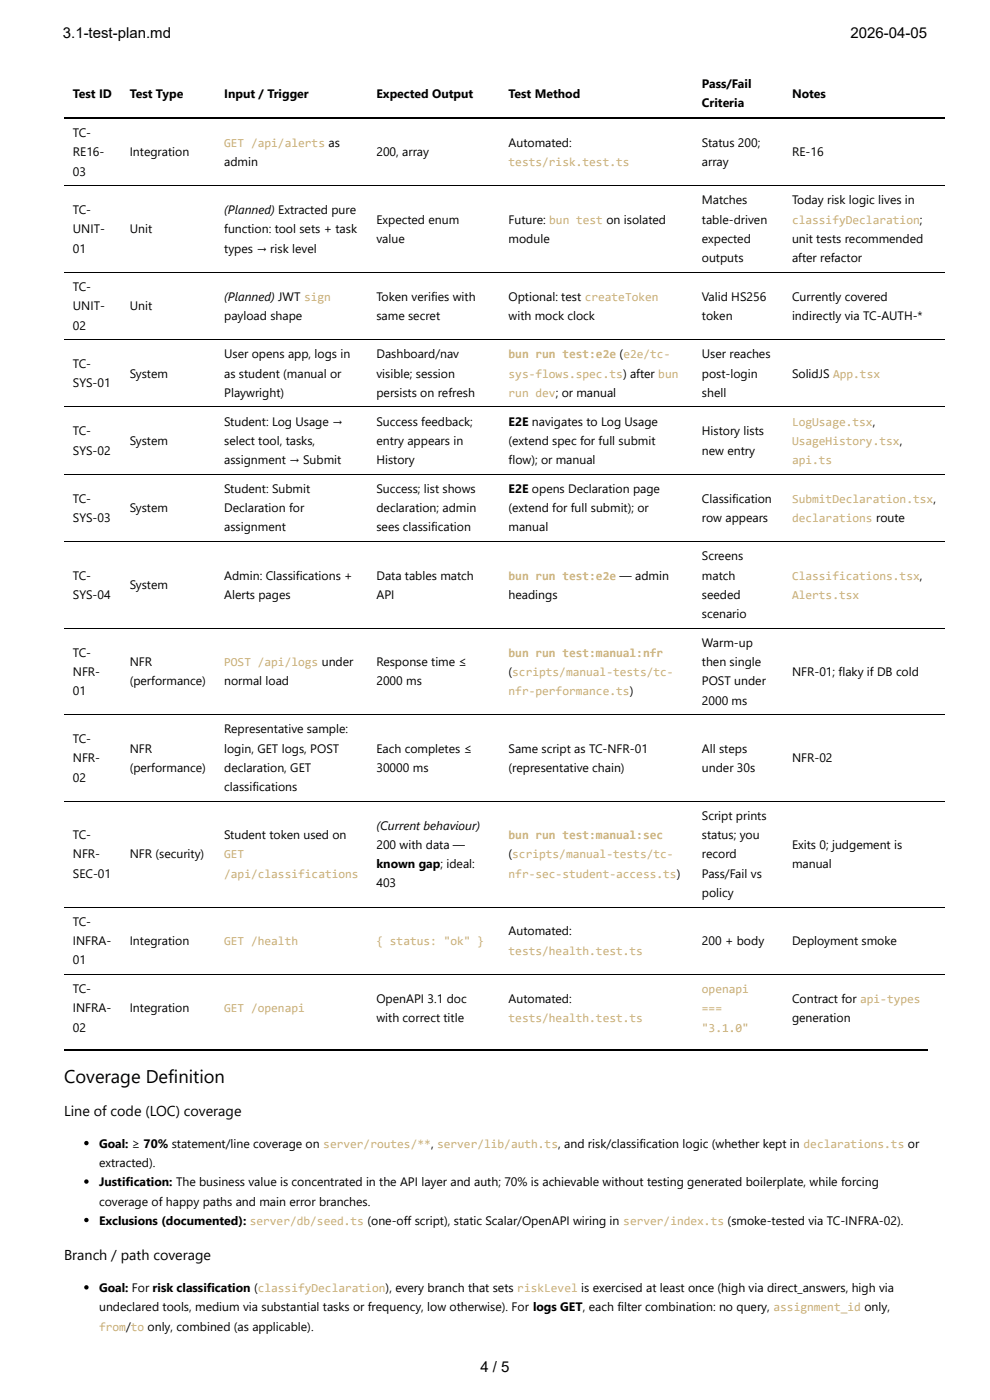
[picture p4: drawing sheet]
<svg xmlns="http://www.w3.org/2000/svg" width="210mm" height="297mm" viewBox="0 0 210 297" stroke-linecap="round" stroke-linejoin="round" font-family="sans-serif">
<defs><g id="words">
<text font-size="3.9" x="13.6" y="229.8">Coverage Definition</text>
<g font-size="3.2">
<text x="13.3" y="8.1">3.1-test-plan.md</text>
<text x="180.3" y="8.1">2026-04-05</text>
<text x="101.9" y="291">4 / 5</text>
</g>
<g font-size="3">
<text x="13.6" y="236.9">Line of code (LOC) coverage</text>
<text x="13.6" y="267.3">Branch / path coverage</text>
</g>
<g font-size="2.6">
<text x="15.4" y="20.8">Test ID</text>
<text x="27.5" y="20.8">Test Type</text>
<text x="47.5" y="20.8">Input / Trigger</text>
<text x="79.8" y="20.8">Expected Output</text>
<text x="107.8" y="20.8">Test Method</text>
<text x="148.8" y="18.7">Pass/Fail</text>
<text x="148.8" y="22.8">Criteria</text>
<text x="167.9" y="20.8">Notes</text>
<text x="15.4" y="29.1">TC-</text>
<text x="15.4" y="33.2">RE16-</text>
<text x="27.5" y="33.2">Integration</text>
<text x="47.5" y="35.2">admin</text>
<text x="79.8" y="33.2">200, array</text>
<text x="107.8" y="31.1">Automated:</text>
<text x="148.8" y="31.1">Status 200;</text>
<text x="148.8" y="35.2">array</text>
<text x="167.9" y="33.2">RE-16</text>
<text x="15.4" y="37.3">03</text>
<text x="15.4" y="45.4">TC-</text>
<text x="47.5" y="45.4">(Planned) Extracted pure</text>
<text x="79.8" y="47.5">Expected enum</text>
<text x="107.8" y="47.5">Future: bun test on isolated</text>
<text x="148.8" y="43.4">Matches</text>
<text x="148.8" y="47.5">table-driven</text>
<text x="167.9" y="43.4">Today risk logic lives in</text>
<text x="15.4" y="49.5">UNIT-</text>
<text x="15.4" y="53.6">01</text>
<text x="27.5" y="49.5">Unit</text>
<text x="47.5" y="49.5">function: tool sets + task</text>
<text x="47.5" y="53.6">types → risk level</text>
<text x="79.8" y="51.5">value</text>
<text x="107.8" y="51.5">module</text>
<text x="148.8" y="51.5">expected</text>
<text x="167.9" y="51.5">unit tests recommended</text>
<text x="148.8" y="55.6">outputs</text>
<text x="167.9" y="55.6">after refactor</text>
<text x="15.4" y="61.7">TC-</text>
<text x="15.4" y="65.8">UNIT-</text>
<text x="27.5" y="65.8">Unit</text>
<text x="47.5" y="63.8">(Planned) JWT sign</text>
<text x="79.8" y="63.8">Token verifies with</text>
<text x="107.8" y="63.8">Optional: test createToken</text>
<text x="148.8" y="63.8">Valid HS256</text>
<text x="167.9" y="63.8">Currently covered</text>
<text x="15.4" y="69.9">02</text>
<text x="47.5" y="67.9">payload shape</text>
<text x="79.8" y="67.9">same secret</text>
<text x="107.8" y="67.9">with mock clock</text>
<text x="148.8" y="67.9">token</text>
<text x="167.9" y="67.9">indirectly via TC-AUTH-*</text>
<text x="47.5" y="76">User opens app, logs in</text>
<text x="79.8" y="76">Dashboard/nav</text>
<text x="148.8" y="76">User reaches</text>
<text x="15.4" y="78.1">TC-</text>
<text x="15.4" y="82.2">SYS-01</text>
<text x="27.5" y="80.1">System</text>
<text x="47.5" y="80.1">as student (manual or</text>
<text x="79.8" y="80.1">visible; session</text>
<text x="148.8" y="80.1">post-login</text>
<text x="167.9" y="80.1">SolidJS App.tsx</text>
<text x="47.5" y="84.2">Playwright)</text>
<text x="79.8" y="84.2">persists on refresh</text>
<text x="148.8" y="84.2">shell</text>
<text x="15.4" y="92.4">TC-</text>
<text x="27.5" y="94.4">System</text>
<text x="47.5" y="90.3">Student: Log Usage →</text>
<text x="47.5" y="94.4">select tool, tasks,</text>
<text x="79.8" y="90.3">Success feedback;</text>
<text x="79.8" y="94.4">entry appears in</text>
<text x="107.8" y="90.3">E2E navigates to Log Usage</text>
<text x="107.8" y="94.4">(extend spec for full submit</text>
<text x="148.8" y="92.4">History lists</text>
<text x="15.4" y="96.4">SYS-02</text>
<text x="47.5" y="98.5">assignment → Submit</text>
<text x="79.8" y="98.5">History</text>
<text x="107.8" y="98.5">flow); or manual</text>
<text x="148.8" y="96.4">new entry</text>
<text x="15.4" y="106.6">TC-</text>
<text x="47.5" y="104.6">Student: Submit</text>
<text x="79.8" y="104.6">Success; list shows</text>
<text x="107.8" y="104.6">E2E opens Declaration page</text>
<text x="148.8" y="106.6">Classification</text>
<text x="15.4" y="110.7">SYS-03</text>
<text x="27.5" y="108.7">System</text>
<text x="47.5" y="108.7">Declaration for</text>
<text x="47.5" y="112.8">assignment</text>
<text x="79.8" y="108.7">declaration; admin</text>
<text x="79.8" y="112.8">sees classification</text>
<text x="107.8" y="108.7">(extend for full submit); or</text>
<text x="107.8" y="112.8">manual</text>
<text x="148.8" y="110.7">row appears</text>
<text x="148.8" y="118.9">Screens</text>
<text x="15.4" y="123">TC-</text>
<text x="27.5" y="125">System</text>
<text x="47.5" y="123">Admin: Classifications +</text>
<text x="79.8" y="123">Data tables match</text>
<text x="148.8" y="123">match</text>
<text x="15.4" y="127">SYS-04</text>
<text x="47.5" y="127">Alerts pages</text>
<text x="79.8" y="127">API</text>
<text x="107.8" y="127">headings</text>
<text x="148.8" y="127">seeded</text>
<text x="148.8" y="131.1">scenario</text>
<text x="148.8" y="137.2">Warm-up</text>
<text x="15.4" y="139.3">TC-</text>
<text x="15.4" y="143.4">NFR-</text>
<text x="27.5" y="141.3">NFR</text>
<text x="79.8" y="141.3">Response time ≤</text>
<text x="107.8" y="143.4">(scripts/manual-tests/tc-</text>
<text x="148.8" y="141.3">then single</text>
<text x="167.9" y="143.4">NFR-01; flaky if DB cold</text>
<text x="15.4" y="147.4">01</text>
<text x="27.5" y="145.4">(performance)</text>
<text x="47.5" y="145.4">normal load</text>
<text x="79.8" y="145.4">2000 ms</text>
<text x="148.8" y="145.4">POST under</text>
<text x="148.8" y="149.5">2000 ms</text>
<text x="47.5" y="155.6">Representative sample:</text>
<text x="15.4" y="157.6">TC-</text>
<text x="15.4" y="161.7">NFR-</text>
<text x="27.5" y="159.7">NFR</text>
<text x="47.5" y="159.7">login, GET logs, POST</text>
<text x="79.8" y="159.7">Each completes ≤</text>
<text x="107.8" y="159.7">Same script as TC-NFR-01</text>
<text x="148.8" y="159.7">All steps</text>
<text x="167.9" y="161.7">NFR-02</text>
<text x="15.4" y="165.8">02</text>
<text x="27.5" y="163.8">(performance)</text>
<text x="47.5" y="163.8">declaration, GET</text>
<text x="47.5" y="167.8">classifications</text>
<text x="79.8" y="163.8">30000 ms</text>
<text x="107.8" y="163.8">(representative chain)</text>
<text x="148.8" y="163.8">under 30s</text>
<text x="148.8" y="174">Script prints</text>
<text x="15.4" y="178">TC-</text>
<text x="47.5" y="178">Student token used on</text>
<text x="79.8" y="176">(Current behaviour)</text>
<text x="148.8" y="178">status; you</text>
<text x="15.4" y="182.1">NFR-</text>
<text x="27.5" y="182.1">NFR (security)</text>
<text x="79.8" y="180.1">200 with data —</text>
<text x="79.8" y="184.2">known gap; ideal:</text>
<text x="107.8" y="182.1">(scripts/manual-tests/tc-</text>
<text x="148.8" y="182.1">record</text>
<text x="167.9" y="180.1">Exits 0; judgement is</text>
<text x="167.9" y="184.2">manual</text>
<text x="15.4" y="186.2">SEC-01</text>
<text x="79.8" y="188.3">403</text>
<text x="148.8" y="186.2">Pass/Fail vs</text>
<text x="148.8" y="190.3">policy</text>
<text x="15.4" y="196.4">TC-</text>
<text x="15.4" y="200.5">INFRA-</text>
<text x="27.5" y="200.5">Integration</text>
<text x="107.8" y="198.5">Automated:</text>
<text x="148.8" y="200.5">200 + body</text>
<text x="167.9" y="200.5">Deployment smoke</text>
<text x="15.4" y="204.6">01</text>
<text x="15.4" y="210.7">TC-</text>
<text x="15.4" y="214.8">INFRA-</text>
<text x="27.5" y="214.8">Integration</text>
<text x="79.8" y="212.7">OpenAPI 3.1 doc</text>
<text x="107.8" y="212.7">Automated:</text>
<text x="167.9" y="212.7">Contract for api-types</text>
<text x="15.4" y="218.9">02</text>
<text x="79.8" y="216.8">with correct title</text>
<text x="167.9" y="216.8">generation</text>
<text x="21" y="243.5">Goal: ≥ 70% statement/line coverage on server/routes/**, server/lib/auth.ts, and risk/classification logic (whether kept in declarations.ts or</text>
<text x="21" y="247.6">extracted).</text>
<text x="21" y="251.7">Justification: The business value is concentrated in the API layer and auth; 70% is achievable without testing generated boilerplate, while forcing</text>
<text x="21" y="255.8">coverage of happy paths and main error branches.</text>
<text x="21" y="259.9">Exclusions (documented): server/db/seed.ts (one-off script), static Scalar/OpenAPI wiring in server/index.ts (smoke-tested via TC-INFRA-02).</text>
<text x="21" y="274.1">Goal: For risk classification (classifyDeclaration), every branch that sets riskLevel is exercised at least once (high via direct_answers, high via</text>
<text x="21" y="278.2">undeclared tools, medium via substantial tasks or frequency, low otherwise). For logs GET, each filter combination: no query, assignment_id only,</text>
</g>
<g font-size="2.6" fill="#c9ae75">
<text x="47.5" y="31.1">GET /api/alerts as</text>
<text x="107.8" y="35.2">tests/risk.test.ts</text>
<text x="167.9" y="47.5">classifyDeclaration;</text>
<text x="107.8" y="76">bun run test:e2e (e2e/tc-</text>
<text x="107.8" y="80.1">sys-flows.spec.ts) after bun</text>
<text x="107.8" y="84.2">run dev; or manual</text>
<text x="167.9" y="90.3">LogUsage.tsx,</text>
<text x="167.9" y="94.4">UsageHistory.tsx,</text>
<text x="167.9" y="98.5">api.ts</text>
<text x="167.9" y="106.6">SubmitDeclaration.tsx,</text>
<text x="167.9" y="110.7">declarations route</text>
<text x="107.8" y="123">bun run test:e2e — admin</text>
<text x="167.9" y="123">Classifications.tsx,</text>
<text x="167.9" y="127">Alerts.tsx</text>
<text x="47.5" y="141.3">POST /api/logs under</text>
<text x="107.8" y="139.3">bun run test:manual:nfr</text>
<text x="107.8" y="147.4">nfr-performance.ts)</text>
<text x="107.8" y="178">bun run test:manual:sec</text>
<text x="47.5" y="182.1">GET</text>
<text x="47.5" y="186.2">/api/classifications</text>
<text x="107.8" y="186.2">nfr-sec-student-access.ts)</text>
<text x="47.5" y="200.5">GET /health</text>
<text x="79.8" y="200.5">{ status: &quot;ok&quot; }</text>
<text x="107.8" y="202.5">tests/health.test.ts</text>
<text x="47.5" y="214.8">GET /openapi</text>
<text x="148.8" y="210.7">openapi</text>
<text x="148.8" y="214.8">===</text>
<text x="107.8" y="216.8">tests/health.test.ts</text>
<text x="148.8" y="218.9">&quot;3.1.0&quot;</text>
<text x="21" y="282.3">from/to only, combined (as applicable).</text>
</g>
</g></defs>
<g fill="none" stroke="#000" stroke-width=".21">
<path d="M13.6 25.1h186.8M13.6 39.4h186.8M13.6 24.9h186.8M13.6 57.8h186.8M13.6 72h186.8M13.6 86.3h186.8M13.6 114.9h186.8M13.6 100.6h186.8M13.6 133.3h186.8M13.6 151.6h186.8M13.6 170h186.8M13.6 192.4h186.8"/>
<path d="M13.6 206.7h186.8"/>
</g>
<path d="M13.6 222.8h183.1" fill="none" stroke="#000" stroke-width=".37"/>
<g fill="#000">
<circle cx="18.3" cy="242.5" r=".46"/>
<circle cx="18.3" cy="258.8" r=".46"/>
<circle cx="18.3" cy="250.7" r=".46"/>
<circle cx="18.3" cy="273.1" r=".46"/>
</g>
<use href="#words"/>
</svg>
